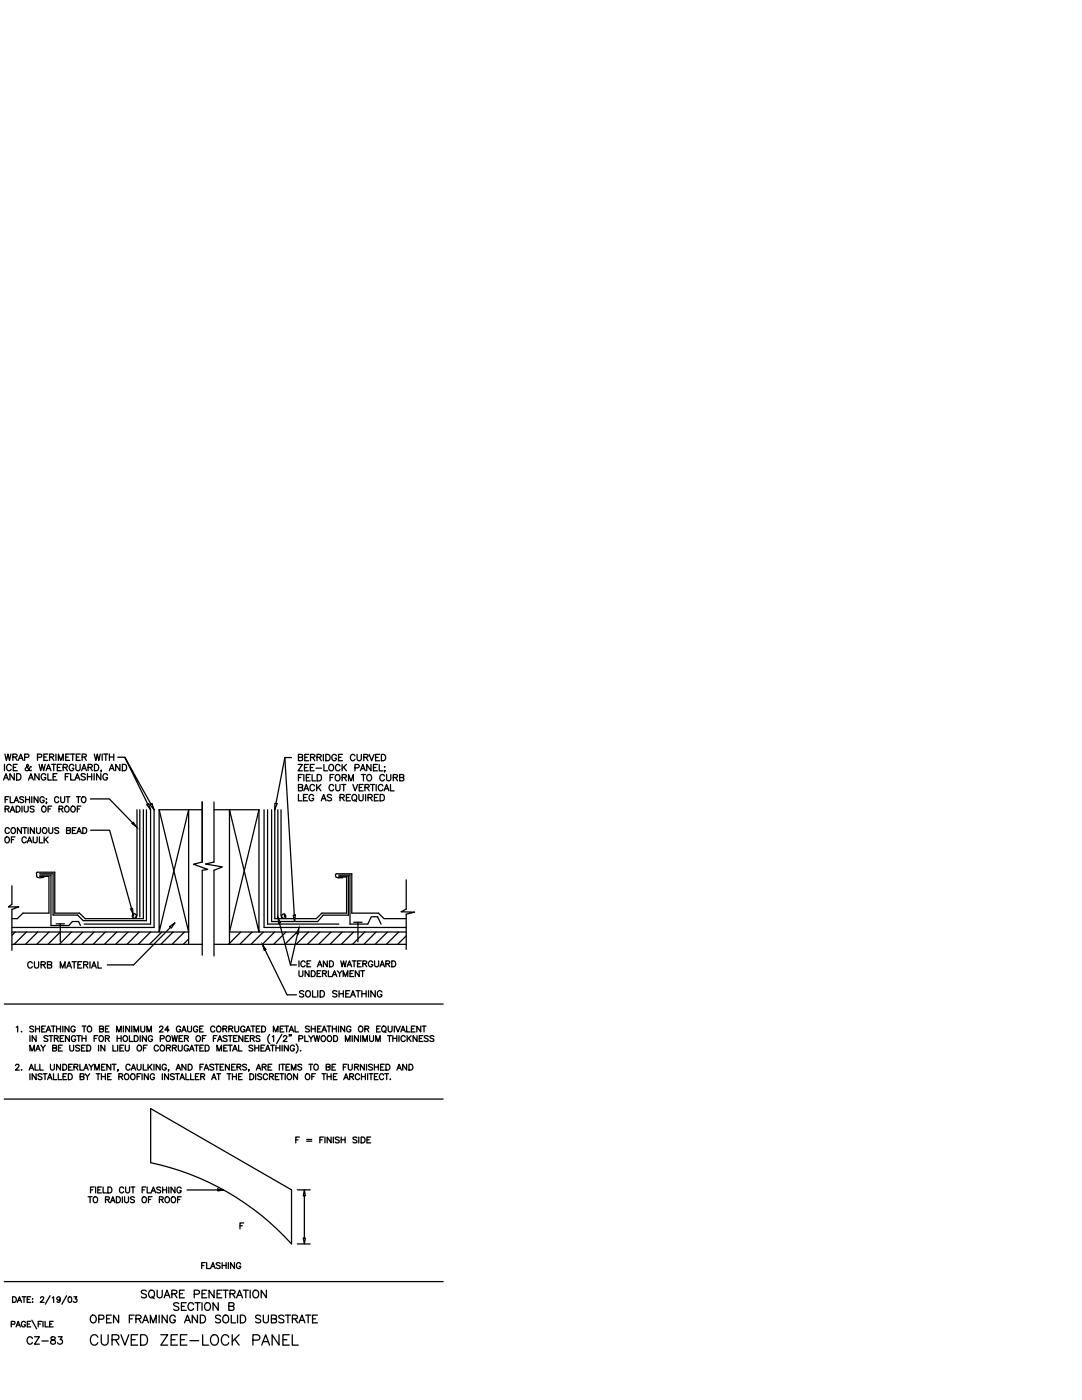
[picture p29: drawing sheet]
<svg xmlns="http://www.w3.org/2000/svg" width="216mm" height="279mm" viewBox="0 0 216 279" stroke-linecap="round" stroke-linejoin="round" font-family="sans-serif">
<defs><g id="words">
<text font-size="4.9" x="16.9" y="269.5">CURVED ZEE-LOCK PANEL</text>
<text font-size="4.4" x="4.2" y="269.5">CZ-83</text>
</g></defs>
<!-- layer: STRCTR -->
<g fill="none" stroke="#000" stroke-width=".25">
<path d="M2.4 176.8v3.7l-.7 .5h2.1l-1.4 .5v8.2M31.8 161.6v24.4l5.8-24.4v24.4M31.8 161.6h8.6M31.8 161.6l5.8 24.4M40.4 160v12l-1.8 .5 2.9 1-1.1 .2v16.9M42.7 160.1v11.9l-1.7 .4 3.4 .6-1.7 .7v17.1M42.7 161.6h9M51.7 161.6v24.4l-5.9-24.4v24.4M51.7 161.6l-5.9 24.4M81.1 175.6v5.8l-1.1 .6h2.7l-1.6 .4v7.1M2.4 188.5h38M2.4 186h35.2"/>
<path d="M3 186l-.6 .7M5.3 186l-2.5 2.5M7.5 186l-2.4 2.5M9.8 186l-2.5 2.5M12 186l-2.4 2.5M14.3 186l-2.5 2.5M16.5 186l-2.4 2.5M18.8 186l-2.5 2.5M21 186l-2.4 2.5M23.3 186l-2.5 2.5M25.5 186l-2.4 2.5M27.8 186l-2.5 2.5"/>
<path d="M30 186l-2.4 2.5M32.3 186l-2.5 2.5M34.5 186l-2.4 2.5M36.8 186l-2.5 2.5M37.6 187.4l-1 1.1M37.6 186v2.5M42.7 188.5h38.4M45.8 186h35.3M45.8 186v2.5M48 186l-2.4 2.5M50.3 186l-2.5 2.5M52.5 186l-2.4 2.5"/>
<path d="M54.8 186l-2.4 2.5M57.1 186l-2.5 2.5M59.3 186l-2.5 2.5M61.5 186l-2.4 2.5M63.8 186l-2.5 2.5M66 186l-2.4 2.5M68.3 186l-2.4 2.5M70.6 186l-2.5 2.5M72.8 186l-2.5 2.5M75 186l-2.4 2.5M77.3 186l-2.4 2.5M79.6 186l-2.5 2.5"/>
<path d="M81.1 186.8l-1.7 1.7"/>
</g>
<!-- layer: BORDER -->
<g fill="none" stroke="#000" stroke-width=".25">
<path d="M.9 200.4h87.5M.9 219.3h87.5M.9 255.8h87.5M2.5 258.8h.4a.61 .61 0 0 1 .4 .6 .61 .61 0 0 1-.4 .5h-.4zM3.5 259.9l.4-1.1 .4 1.1M3.6 259.5h.6M4.4 258.8h.8M4.8 258.8v1.1M5.4 259.3h.4M6.1 258.8h-.7v1.1h.7M6.4 259.2h.1zM6.4 259.9h.1z"/>
<path d="M8.1 259.1l.2-.3 .4 .2-.1 .4-.6 .5h.8M10 258.6l-1 1.7M10.4 259l.3-.2v1.1M12 259.2a.35 .35 0 0 1-.5 .3 .35 .35 0 0 1-.1-.6 .35 .35 0 0 1 .6 .1v.2a.51 .51 0 0 1-.4 .7l-.2-.1M13.3 258.6l-1 1.7M13.7 258.9l.2-.1a.58 .58 0 0 1 .4 .6 .58 .58 0 0 1-.4 .5 .7 .7 0 0 1-.2-1zM14.7 258.8h.6l-.3 .4a.37 .37 0 0 1 .3 .6 .37 .37 0 0 1-.7-.1M29.2 257.7a.58 .58 0 0 0-1 .1l.3 .3 .6 .3a.36 .36 0 0 1 0 .5 .72 .72 0 0 1-.9-.1M29.8 257.7a.56 .56 0 0 1 .7-.2 .56 .56 0 0 1 .3 .6v.3a.58 .58 0 0 1-.6 .6 .58 .58 0 0 1-.5-.6zM30.3 258.7l.5 .5M31.4 257.5v1.1a.52 .52 0 0 0 .5 .4 .52 .52 0 0 0 .5-.4v-1.1M32.8 259l.5-1.5 .6 1.5"/>
<path d="M33 258.5h.7M34.3 258.2l.9-.1 .1-.2-.1-.3-.2-.1h-.7v1.5M34.8 258.2l.5 .8M35.8 258.2h.6M36.8 257.5h-1v1.5h1M37.2 260h-1v1.5h1M38.8 258.3h.6a.42 .42 0 0 0 .4-.5l-.4-.3h-.6v1.5M38.9 260h1M39.4 260v1.5M40.3 258.2h.6M40.3 260v1.5M41.3 257.5h-1v1.5h1"/>
<path d="M42.7 257.5v1.5l-1-1.5v1.5M43.3 258.2h.6M43.5 260v1.5l-1-1.5v1.5M44.3 257.5h-1v1.5h1M44.5 257.5h1M45 257.5v1.5M45.9 258.2l.9-.1 .1-.2-.1-.3-.2-.1h-.7v1.5M46.4 258.2l.5 .8M47.2 259l.6-1.5 .6 1.5M47.4 258.5h.8M48.5 257.5h1.1M49.1 257.5v1.5"/>
<path d="M49.9 257.5v1.5M50.7 257.5a.72 .72 0 0 1 .9 .7 .72 .72 0 0 1-.9 .7l-.3-.5 .1-.6zM53.2 257.5v1.5l-1.1-1.5v1.5M2.3 264.3l.6-.1v-.4l-.6-.1v1.1M3.2 264.8l.4-1.1 .5 1.1M3.4 264.4h.5M5.1 264a.4 .4 0 0 0-.5-.3 .4 .4 0 0 0-.3 .4 .46 .46 0 0 0 .1 .6 .46 .46 0 0 0 .6 0l.1-.3h-.3M5.4 264.2h.5M6.1 263.7h-.7v1.1M6.4 263.5l.9 1.7M7.6 264.2h.5M8.3 263.7h-.7v1.1"/>
<path d="M8.6 263.7v1.1M9 263.7v1.1h.7M9.9 264.2h.4M10.6 263.7h-.7v1.1M18.3 262.5a.74 .74 0 0 1 .9 .4 .74 .74 0 0 1-.1 .9 .58 .58 0 0 1-.7 .2 .58 .58 0 0 1-.4-.6v-.3zM19.7 263.3l.9-.1 .1-.2v-.4l-.3-.1h-.7v1.5M21.3 263.2h.6M22.2 262.5h-.9v1.5M23.7 262.5v1.5l-1-1.5v1.5M25.8 263.2h.6M26.8 262.5h-1v1.5M27.1 263.2l.9-.1 .2-.3-.4-.3h-.7v1.5"/>
<path d="M27.7 263.2l.5 .8M28.5 264l.5-1.5 .6 1.5M28.7 263.5h.7M30 264v-1.5l.6 1.5 .6-1.5v1.5M31.8 262.5v1.5M33.4 262.5v1.5l-1.1-1.5v1.5M35 262.8a.56 .56 0 0 0-.7-.3 .56 .56 0 0 0-.4 .6v.3a.55 .55 0 0 0 .5 .6 .55 .55 0 0 0 .6-.6h-.4M35.7 260.2a.58 .58 0 0 0-1 .1l.1 .3 .7 .3a.36 .36 0 0 1 0 .5 .72 .72 0 0 1-.8-.1M36.2 260.7h.6M36.8 264l.6-1.5 .6 1.5M37 263.5h.8M38.6 260.3a.57 .57 0 0 0-.6-.3 .57 .57 0 0 0-.5 .6v.3a.57 .57 0 0 0 .5 .6 .57 .57 0 0 0 .6-.4"/>
<path d="M39.4 262.5v1.5l-1-1.5v1.5M40 262.5h.5a.83 .83 0 0 1 .5 .7 .83 .83 0 0 1-.5 .8h-.5zM41 260.2a.58 .58 0 0 1 .6-.2 .58 .58 0 0 1 .4 .6v.3a.59 .59 0 0 1-.6 .6 .59 .59 0 0 1-.6-.6zM44 262.7a.56 .56 0 0 0-.5-.3 .56 .56 0 0 0-.5 .4l.3 .3 .6 .2a.36 .36 0 0 1 0 .6 .72 .72 0 0 1-.9-.1M44.8 262.5a.74 .74 0 0 1 .8 .4 .74 .74 0 0 1-.1 .9 .58 .58 0 0 1-.7 .2 .58 .58 0 0 1-.3-.6v-.6zM45.7 260.7l.9-.1 .1-.2-.1-.4h-.9v1.5h.6l.4-.3a.42 .42 0 0 0-.4-.5M46.2 262.5v1.5h.8M47.4 262.5v1.5M48 262.5h.5a.83 .83 0 0 1 .5 .7 .83 .83 0 0 1-.5 .8h-.5zM52 262.7a.56 .56 0 0 0-.5-.3 .56 .56 0 0 0-.5 .4l.1 .3 .8 .2a.36 .36 0 0 1 0 .6 .72 .72 0 0 1-.9-.1M52.5 262.5v1.1a.52 .52 0 0 0 .6 .4 .52 .52 0 0 0 .5-.4v-1.1M54.2 263.2l.8-.1 .1-.5-.3-.1h-.6v1.5l.8-.1 .2-.4-.4-.3"/>
<path d="M56.6 262.7a.58 .58 0 0 0-.5-.3 .58 .58 0 0 0-.5 .4l.2 .3 .7 .2a.36 .36 0 0 1 0 .6l-.5 .1-.4-.2M56.9 262.5h1.1M57.5 262.5v1.5M58.3 263.2l.9-.1 .2-.2-.1-.3-.3-.1h-.7v1.5M58.9 263.2l.5 .8M59.7 264l.5-1.5 .6 1.5M59.9 263.5h.7M61 262.5h1M61.5 262.5v1.5M62.4 263.2h.6M63.3 262.5h-.9v1.5h.9"/>
</g>
<!-- layer: CMP-FLSH -->
<g fill="none" stroke="#000" stroke-width=".25">
<path d="M7.9 174.6h2.3v10.1h3.5l.7-.8h1.3l.4 .8M7.9 174.9h1.9v7.3h-5.2l-1.1 1.1h-1.1M27.3 161.6v21.1M27.9 161.6v21.4M28.6 161.6v21.7h-11.6l-1.1-1.1h-5v-8.1h-3.4l-.2 .1 .1 .8 .4 .2 .9-.1M29.2 161.6v22.1h-12.6l-1.1-1.1h-4.9v-8.2h-2.7M30 161.6v22.8h-13.2M30.7 161.6v23.5h-28.3M52.7 161.6v23.5h28.4M53.4 161.6v22.8h14.2M54.2 161.6v22.3h9.2l1.1-1.3h5v-7.7h-1.9M54.8 161.6v21.7h8.3l1.1-1.1h5v-7.2h-1.6"/>
<path d="M55.4 161.6v21.4M56.1 161.6v21.1M67.6 174.6h2.2v9.8h3.6l.7-1.4h1.2l.7 1.4M68.4 175.2h-.9l-.5-.2-.1-.4 .2-.2h3.1v7.8h5.3l1.1 1.1h4.5M11.2 184.4h1.7M12 184.4v3.6M26.6 182.4l.3-.1 .4 .4a.45 .45 0 0 1-.5 .5 .45 .45 0 0 1-.4-.5l.2-.1 .1 .2zM56.2 182.6l.5-.2 .2 .2-.1 .3 .1-.2a.38 .38 0 0 1-.1 .5 .38 .38 0 0 1-.5-.1l-.2-.2zM70.6 184.1h1.6M71.4 184.1v3.9M30.1 221.2l28.1 16.3v10.8a52.5 52.5 0 0 0-28.1-16.3z"/>
</g>
<!-- layer: DIM-TXT -->
<g fill="none" stroke="#000" stroke-width=".25">
<path d="M.7 155.7l.5-1.3 .5 1.3M.9 152.5v1.3M.9 155.3h.6M1 150.5l.3 1.3 .3-1.3 .3 1.3 .3-1.3M1 159.6h.5M1.8 159h-.8v1.2M2 159v1.2h.7M2.2 152.8a.47 .47 0 0 0-.5-.3 .47 .47 0 0 0-.4 .5 .53 .53 0 0 0 .2 .7 .53 .53 0 0 0 .7-.1v-.1M2.6 151.1l.7-.1 .1-.2v-.2l-.8-.1v1.3M2.7 153.2h.4M2.8 154.4v1.3l-.8-1.3v1.3M3 159.8h.5"/>
<path d="M3 151.1l.4 .7M3.3 154.4h.4a.67 .67 0 0 1 .5 .6 .67 .67 0 0 1-.5 .7h-.4zM3.4 152.5h-.7v1.3h.7M3.6 151.8l.5-1.3 .5 1.3M3.8 151.3h.6M4.7 159.2l-.3-.2-.5 .2 .1 .2 .7 .4a.43 .43 0 0 1-.3 .4 .43 .43 0 0 1-.5-.2M4.9 151.1h.8v-.5l-.8-.1v1.3M5.1 159.6h.8M5.1 159v1.2M5.7 155.7l.5-1.3 .5 1.3M5.9 155.3h.6M5.9 159v1.2"/>
<path d="M6.2 153.1v-.1a1.31 1.31 0 0 1-.9 .8l-.3-.3 .6-.5 .1-.3-.2-.2-.2 .2 .1 .3 .5 .7h.3M6.3 159v1.2M7.5 151.1h.7l.1-.2v-.3l-.8-.1v1.3M7.6 159v1.2l-.8-1.2v1.2M7.8 152.5l.3 1.3 .3-1.3 .3 1.3 .3-1.3M7.8 154.4v1.3l-.9-1.3v1.3M8.7 151.1h.5M8.8 159.3a.44 .44 0 0 0-.5-.3 .44 .44 0 0 0-.3 .4 .49 .49 0 0 0 .1 .7 .49 .49 0 0 0 .6-.1l.1-.3h-.3M9.1 154.7a.47 .47 0 0 0-.5-.3 .47 .47 0 0 0-.4 .5v.3a.46 .46 0 0 0 .5 .5 .46 .46 0 0 0 .4-.5h-.3M9.2 159.4h.1zM9.2 153.8l.5-1.3 .5 1.3M9.4 153.4h.6"/>
<path d="M9.5 150.5h-.8v1.3h.8M9.6 154.4v1.3h.7M9.9 151.1l.7-.1 .1-.2v-.2l-.8-.1v1.3M10.3 152.5h.8M10.3 151.1l.4 .7M10.6 155h.5M10.7 152.5v1.3M11.2 150.5v1.3M11.4 154.4h-.8v1.3h.8M11.4 153.2h.5M11.6 151.8v-1.3l.5 1.3 .5-1.3v1.3M11.7 159.3a.42 .42 0 0 0-.5-.3 .42 .42 0 0 0-.3 .4 .49 .49 0 0 0 .1 .7 .49 .49 0 0 0 .7-.1v-.1"/>
<path d="M12.1 159l.1 1 .3 .2 .2-.1 .2-.3v-.8M12.2 152.5h-.8v1.3h.8M12.6 153.2l.7-.1 .1-.4-.8-.2v1.3M13 153.2l.4 .6M13 155h.5M13.1 151.1h.5M13.2 159h.8M13.6 159v1.2M13.8 154.4h-.8v1.3M13.9 150.5h-.8v1.3h.8M14.1 150.5h.8M14.1 154.4v1.3h.7"/>
<path d="M14.5 150.5v1.3M14.7 152.8a.47 .47 0 0 0-.5-.3 .47 .47 0 0 0-.4 .5 .53 .53 0 0 0 .2 .7 .53 .53 0 0 0 .7-.1v-.3h-.3M15 155.7l.4-1.3 .5 1.3M15.1 152.5v1l.4 .3 .4-.2 .1-1.1M15.1 155.3h.7M15.2 151.1h.5M15.2 159h.8M15.6 159v1.2M16 150.5h-.8v1.3h.8M16.3 153.8l.5-1.3 .5 1.3M16.4 151.1l.7-.1 .1-.2v-.2l-.8-.1v1.3M16.5 159.1a.55 .55 0 0 1 .7 .5 .55 .55 0 0 1-.7 .5l-.3-.4z"/>
<path d="M16.5 153.4h.6M16.8 151.1l.4 .7M17 154.6l-.3-.2h-.4l-.1 .4 .7 .3 .1 .4-.3 .2-.5-.2M17.4 155h.9M17.4 154.4v1.3M17.6 153.2l.7-.1 .1-.4-.8-.2v1.3M18 153.2l.4 .6M18 159.4h3.8l4.6 4.8M18.3 154.4v1.3M18.8 154.4v1.3M18.8 150.5l.3 1.3 .3-1.3 .3 1.3 .3-1.3M18.8 152.5h.5a.68 .68 0 0 1 .4 .7 .68 .68 0 0 1-.4 .6h-.5z"/>
<path d="M20.1 154.4v1.3l-.8-1.3v1.3M20.2 153.7h-.1h.1l-.1 .4M20.4 150.5v1.3M20.7 150.5h.8M21.1 150.5v1.3M21.4 154.7a.47 .47 0 0 0-.5-.3 .47 .47 0 0 0-.4 .5v.3a.46 .46 0 0 0 .5 .5 .46 .46 0 0 0 .4-.5h-.2M21.8 153.8l.5-1.3 .5 1.3M21.8 151.1h.9M21.8 150.5v1.3M22 153.4h.6M22.7 150.5v1.3M23.5 151.1h1.4"/>
<path d="M23.9 152.5v1.3l-.8-1.3v1.3M24.4 152.5h.4a.68 .68 0 0 1 .5 .7 .68 .68 0 0 1-.5 .6h-.4zM56.8 151.2l1.9 31.4M56.8 151.2l-1.7 9.2M56.8 151.2h1.4M59.5 152.6h.8l-.8 1.2h.8M59.5 157.2l.8-.1 .1-.2-.1-.2-.8-.1v1.2l.8-.1 .1-.3-.3-.2M59.5 158.6v1.2h.8M59.5 151.1h.8l.1-.2-.1-.2-.8-.1v1.2l.8-.1 .1-.3-.3-.3M59.5 155.2h.5M60.3 154.6h-.8v1.2M60.6 159.2h.5"/>
<path d="M60.6 157.8l.5-1.2 .5 1.2M60.6 154.6v1.2M60.8 153.2h.4M60.8 157.4h.6M60.8 151.1h.5M61.1 155.2h.5M61.4 158.6h-.8v1.2h.8M61.5 152.6h-.7v1.2h.7M61.6 150.6h-.8v1.2h.8M61.9 154.6h-.8v1.2h.8M61.9 153.2h.5M62 151.1h.7l.1-.2v-.2l-.8-.1v1.2"/>
<path d="M62.3 154.6v1.2h.7M62.4 151.1l.4 .7M62.6 158.8a.47 .47 0 0 0-.6-.3 .47 .47 0 0 0-.3 .5 .53 .53 0 0 0 .1 .7 .53 .53 0 0 0 .7 0l.1-.4h-.3M62.7 152.6h-.8v1.2h.8M62.8 156.9a.47 .47 0 0 0-.6-.3 .47 .47 0 0 0-.3 .4v.3a.47 .47 0 0 0 .3 .5 .47 .47 0 0 0 .6-.3M63.1 153.3h1.1M63.2 156.6v1.2M63.3 151.1h.7l.1-.2-.1-.2-.7-.1v1.2M63.3 154.6h.4a.68 .68 0 0 1 .5 .6 .68 .68 0 0 1-.5 .6h-.4zM63.5 157.1l.5 .7M63.7 151.1l.4 .7M64 156.6l-.8 .8"/>
<path d="M64.1 159.8l.5-1.2 .5 1.2M64.3 159.4h.6M64.5 150.6v1.2M64.6 152.6v1.2h.8M65 150.6h.4a.68 .68 0 0 1 .5 .6 .68 .68 0 0 1-.5 .6h-.4zM65.7 152.8l.2-.2a.6 .6 0 0 1 .7 .6 .6 .6 0 0 1-.7 .6l-.3-.4zM65.9 155.2h.4M66.2 158.7l-.3-.1-.6 .1 .1 .3 .5 .2 .3 .3v.2l-.3 .1-.6-.1M66.6 156.9a.47 .47 0 0 0-.6-.3 .47 .47 0 0 0-.3 .4v.3a.47 .47 0 0 0 .3 .5 .47 .47 0 0 0 .6-.3M66.6 154.6h-.7v1.2M67 154.7a.58 .58 0 0 1 .8 .1 .58 .58 0 0 1-.1 .9l-.1 .1a.62 .62 0 0 1-.7-.3 .62 .62 0 0 1 .1-.8zM67 156.6v.9l.4 .3 .4-.2v-1"/>
<path d="M67.1 150.8a.47 .47 0 0 0-.5-.3 .47 .47 0 0 0-.4 .5v.3a.46 .46 0 0 0 .5 .5 .46 .46 0 0 0 .4-.5h-.3M67.5 151.1h.5M67.8 152.9a.47 .47 0 0 0-.5-.3 .47 .47 0 0 0-.4 .4v.4a.47 .47 0 0 0 .4 .4 .47 .47 0 0 0 .5-.3M67.8 159.2l.8-.1 .1-.3-.3-.2h-.6v1.2M68.2 156.6h.8M68.3 155.2l.7-.1 .1-.4-.8-.1v1.2M68.3 152.6v1.2M68.3 159.2l.4 .6M68.3 150.6h-.8v1.2h.8M68.6 153.1l.5 .7M68.6 156.6v1.2M68.7 155.2l.4 .6"/>
<path d="M69.1 152.6l-.8 .8M69.1 159.2h.5M69.5 155.8v-1.2l.5 1.2 .5-1.2v1.2M69.9 158.6h-.8v1.2h.8M70.4 156.6l.5 1.2 .5-1.2M70.4 158.6a.59 .59 0 0 1 .8 .6 .59 .59 0 0 1-.8 .6l-.2-.5zM70.8 159.6l.3 .3M70.8 153.2h.8l.1-.2-.1-.3-.8-.1v1.2M70.8 150.8a.47 .47 0 0 0-.5-.3 .47 .47 0 0 0-.4 .5v.3a.47 .47 0 0 0 .4 .5 .47 .47 0 0 0 .5-.3M71.3 150.6v.9l.3 .3 .4-.2 .1-1M71.6 158.6v.9l.4 .3 .4-.1 .1-1.1M71.7 157.2h.5"/>
<path d="M71.9 153.8l.5-1.2 .5 1.2M72.1 153.4h.6M72.1 154.6h.8M72.5 156.6h-.8v1.2h.8M72.5 154.6v1.2M72.6 151.1h.7l.1-.2v-.2l-.8-.1v1.2M72.8 157.2l.7-.1 .2-.2-.1-.2-.8-.1v1.2M72.9 158.6v1.2M73 151.1l.4 .7M73.2 157.2l.5 .6M73.3 154.7a.58 .58 0 0 1 .8 .1 .58 .58 0 0 1-.1 .9l-.1 .1a.62 .62 0 0 1-.7-.3 .62 .62 0 0 1 .1-.8zM73.4 159.2l.8-.1 .1-.3-.3-.2h-.6v1.2"/>
<path d="M73.7 150.6l.5 1.2 .4-1.2M73.9 159.2l.4 .6M73.9 156.6h.9M74 152.6v1.2l-.8-1.2v1.2M74.3 156.6v1.2M74.5 153.2h.5M74.7 159.2h.5M74.9 151.1h.5M75.1 156.6v1.2M75.3 152.6h-.8v1.2h.8M75.5 158.6h-.8v1.2h.8M75.7 152.6v1.2h.7"/>
<path d="M75.7 150.6h-.8v1.2h.8M75.8 158.6h.5a.68 .68 0 0 1 .4 .6 .68 .68 0 0 1-.4 .6h-.5zM76.1 150.6h.4a.68 .68 0 0 1 .5 .6 .68 .68 0 0 1-.5 .6h-.4zM76.4 156.9a.47 .47 0 0 0-.5-.3 .47 .47 0 0 0-.4 .4v.3a.47 .47 0 0 0 .4 .5 .47 .47 0 0 0 .5-.3M76.7 157.8l.4-1.2 .5 1.2M76.7 154.9a.47 .47 0 0 0-.5-.3 .47 .47 0 0 0-.4 .5 .53 .53 0 0 0 .2 .6 .53 .53 0 0 0 .7 0v-.2M76.7 153h.1zM76.8 153.8h-.1h.1l-.1 .3M76.8 157.4h.6M77.1 154.6l.1 1.1 .3 .1 .4-.1 .1-1.1M77.9 156.6v1.2h.7M78.5 155.2l.7-.1 .1-.2v-.2l-.8-.1v1.2"/>
<path d="M78.9 155.2l.4 .6M79.7 155.2l.8-.1 .1-.2-.1-.2-.8-.1v1.2l.8-.1 .1-.3-.3-.2M1 161.5l.7-.1 .1-.4-.8-.1v1.2M1.2 167.1a.55 .55 0 0 1 .7 .5 .55 .55 0 0 1-.7 .5l-.2-.4zM1.4 161.5l.4 .6M1.8 165.5a.42 .42 0 0 0-.4-.3 .42 .42 0 0 0-.4 .4v.3a.42 .42 0 0 0 .4 .4 .42 .42 0 0 0 .4-.2M2 162.1l.5-1.2 .4 1.2M2.2 161.7h.6M2.3 167.6h.4M2.3 165.3l.1-.1a.54 .54 0 0 1 .7 .5 .54 .54 0 0 1-.7 .6l-.2-.4zM2.8 160.2l.5-1.2 .4 1.2M3 167h-.7v1.2"/>
<path d="M3.2 160.9h.4a.63 .63 0 0 1 .4 .6 .63 .63 0 0 1-.4 .6h-.4zM4.3 165.2v1.1l-.8-1.1v1.1M4.4 160.9v1.2M4.5 165.2h.8M4.8 160.9v.8l.4 .4 .4-.2v-1M4.9 165.2v1.1M5.2 167.3a.44 .44 0 0 0-.5-.3 .44 .44 0 0 0-.3 .5 .49 .49 0 0 0 .1 .6 .49 .49 0 0 0 .7-.1v-.1M5.4 168.2l.5-1.2 .5 1.2M5.6 165.2v1.1M5.6 167.8h.6M6.6 167l.1 1 .3 .2 .2-.1 .2-.2v-.9M6.8 161.1l-.3-.2-.5 .2 .1 .2 .6 .3 .1 .3-.3 .2-.5-.2"/>
<path d="M6.8 165.2v1.1l-.7-1.1v1.1M7.3 165.2v1l.3 .1 .4-.1 .1-1M7.9 167v1.2h.6M8.4 161.1l.2-.2a.57 .57 0 0 1 .6 .6 .57 .57 0 0 1-.7 .5l-.2-.4zM8.7 165.2a.55 .55 0 0 1 .7 .5 .55 .55 0 0 1-.7 .6l-.2-.4zM8.8 167v1.2M9.1 167.5l.5 .7M9.3 160.1h-.1h.1l-.1 .3M9.6 161.5h.4M9.6 167l-.8 .8M9.7 165.2v.8l.4 .3 .4-.1v-1M10.3 160.9h-.7v1.2"/>
<path d="M11.7 165.3l-.3-.1-.5 .1 .1 .3 .7 .4a.43 .43 0 0 1-.3 .4 .43 .43 0 0 1-.5-.2M11.8 161.5l.7-.1 .1-.3-.3-.2h-.5v1.2M12.2 161.5l.4 .6M13 161.1l.2-.2a.57 .57 0 0 1 .6 .6 .57 .57 0 0 1-.7 .5l-.2-.4zM13.3 165.7h.6l.2-.3-.2-.2h-.6v1.1l.7-.1 .1-.2-.3-.3M14.2 161.1l.3-.2a.57 .57 0 0 1 .5 .6 .57 .57 0 0 1-.6 .5l-.3-.4zM14.4 165.7h.5M15.2 165.2h-.8v1.1h.8M15.3 166.3l.5-1.1 .4 1.1M15.4 161.5h.5M15.5 166h.6M16.1 160.9h-.7v1.2"/>
<path d="M16.5 165.2h.4a.61 .61 0 0 1 .4 .6 .61 .61 0 0 1-.4 .5h-.4zM18.1 165.7h3.8l4.4 15.6M29.3 160.6l.4-.2 .3 1.2zM29.5 160.5l-4.6-9.4 5.2 9.4M29.9 160.6l.4-.2 .4 1.2zM54.8 160.3l.5 .1-.5 1.2zM6.4 192.2a.47 .47 0 0 0-.5-.3 .47 .47 0 0 0-.4 .5v.3a.47 .47 0 0 0 .4 .5 .47 .47 0 0 0 .5-.3M6.9 191.9v.9l.3 .4 .4-.2 .1-1.1M8.2 192.5h.7l.1-.2v-.3l-.8-.1v1.3M8.6 192.5l.4 .7M9.5 192.5h.7l.1-.5-.8-.1v1.3l.8-.1v-.4l-.3-.2M12 193.2v-1.3l.5 1.3 .5-1.3v1.3"/>
<path d="M13.3 193.2l.5-1.3 .5 1.3M13.5 192.8h.6M14.4 191.9h.8M14.8 191.9v1.3M15.5 192.5h.5M16.3 191.9h-.8v1.3h.8M16.7 192.5h.7l.1-.5-.8-.1v1.3M17.1 192.5l.4 .7M18 191.9v1.3M18.3 193.2l.5-1.3 .4 1.3M18.4 192.8h.7M19.5 191.9v1.3h.8"/>
<path d="M33.9 184.9l1-.7-.7 1zM34 185.1l-7.3 7.5h-5.3M52.9 189.6l4.4 8.9h1.8M55.8 184.2l2.2 8.4M58 192.6h1.1M58.5 182.7l.4-.1-.1 1.3zM59.4 186.3l-1.4 6.3M59.7 193.7v.9l.3 .3h.3l.1-.3v-.9M59.7 191.8v1.1M60.6 197.9l-.3-.2-.5 .2 .1 .3 .7 .3-.1 .4-.4 .1-.3-.2M60.9 192.1a.43 .43 0 0 0-.5-.3 .43 .43 0 0 0-.4 .4 .48 .48 0 0 0 .2 .6 .48 .48 0 0 0 .6 0l.1-.1M61.1 197.9l.1-.1a.59 .59 0 0 1 .8 .5 .59 .59 0 0 1-.8 .6l-.2-.4z"/>
<path d="M61.3 192.3h.4M61.7 193.7v1.2l-.8-1.2v1.2M62 191.8h-.7v1.1h.7M62.1 193.7h.4a.61 .61 0 0 1 .4 .6 .61 .61 0 0 1-.4 .6h-.4zM62.4 197.7v1.3h.7M63.3 194.3h.4M63.3 192.9l.5-1.1 .4 1.1M63.4 197.7v1.3M63.5 192.5h.6M63.9 197.7h.4a.68 .68 0 0 1 .5 .6 .68 .68 0 0 1-.5 .7h-.4zM64 193.7h-.7v1.2h.7M64.4 194.3l.6-.1 .1-.3-.3-.2h-.4v1.2"/>
<path d="M64.7 194.3l.4 .6M65.3 191.8v1.1l-.8-1.1v1.1M65.5 193.7v1.2h.7M65.8 191.8a.65 .65 0 0 1 .7 .2 .65 .65 0 0 1-.1 .8l-.6 .1zM66.3 194.9l.4-1.2 .5 1.2M66.5 194.5h.5M67.2 197.9l-.3-.2-.4 .1-.1 .3 .7 .3 .1 .4-.3 .2-.5-.2M67.3 193.7l.5 .6v.6M67.7 197.7v1.3M67.7 198.3h.8M68 191.8l.3 1.1 .2-1.1 .3 1.1 .3-1.1M68.2 193.7l-.4 .6"/>
<path d="M68.5 194.9v-1.2l.4 1.2 .5-1.2v1.2M68.5 197.7v1.3M69 198.3h.5M69.3 192.9l.4-1.1 .5 1.1M69.4 192.5h.6M69.8 197.7h-.8v1.3h.8M69.8 194.3h.5M70 199l.4-1.3 .5 1.3M70.1 198.6h.6M70.3 191.8h.8M70.6 193.7h-.8v1.2h.8M70.7 191.8v1.1"/>
<path d="M71 197.7h.9M71.3 192.3h.5M71.5 197.7v1.3M71.7 193.7v1.2l-.8-1.2v1.2M72 193.7h.7M72.1 191.8h-.8v1.1h.8M72.2 198.3h.9M72.2 197.7v1.3M72.4 193.7v1.2M72.4 192.3h.7v-.4l-.7-.1v1.1M72.8 192.3l.4 .6M73.1 197.7v1.3"/>
<path d="M73.5 197.7v1.3M74.4 192.1a.43 .43 0 0 0-.5-.3 .43 .43 0 0 0-.4 .4 .48 .48 0 0 0 .2 .6 .48 .48 0 0 0 .6 0l.1-.3h-.3M74.7 191.8v.8l.4 .3 .4-.1 .1-1M74.9 197.7v1.3l-.9-1.3v1.3M75.8 192.9l.5-1.1 .4 1.1M76 192.5h.5M76.2 198a.47 .47 0 0 0-.5-.3 .47 .47 0 0 0-.4 .5v.3a.46 .46 0 0 0 .5 .5 .46 .46 0 0 0 .4-.5h-.3M77 192.3h.7v-.4l-.7-.1v1.1M77.4 192.3l.4 .6M78.2 191.8a.65 .65 0 0 1 .7 .2 .65 .65 0 0 1 0 .8l-.7 .1zM3.1 212.7l.3-.3h.3l.1 .2-.2 .4-.5 .6h.8M3.2 205l.3-.2v1.1"/>
<path d="M4.2 213.5h.2zM4.3 205.8v.1zM5.8 213.6l.5-1.2 .4 1.2M6 209.8v-1.2l.4 1.2 .5-1.2v1.2M6 206.7v1.1M6 214.3v1.2M6 213.2h.5M6.7 204.9l-.3-.1-.5 .1 .1 .3 .7 .3v.3l-.3 .1-.5-.1M7 212.4v1.2h.7M7.1 204.8v1.1M7.1 205.3h.8M7.1 209.8l.5-1.2 .4 1.2"/>
<path d="M7.2 214.3v1.2l-.8-1.2v1.2M7.2 206.7v1.1l-.8-1.1v1.1M7.3 209.4h.6M7.9 204.8v1.1M7.9 212.4v1.2h.7M8.2 208.6l.4 .5v.7M8.3 205.3h.5M8.4 214.5l-.3-.2-.5 .2 .1 .2 .7 .4v.2l-.3 .2-.5-.2M8.6 214.3h.8M9 214.3v1.2M9 208.6l-.4 .5M9.1 204.8h-.8v1.1h.8"/>
<path d="M9.2 205.9l.5-1.1 .4 1.1M9.4 205.6h.6M9.5 215.5l.4-1.2 .5 1.2M9.6 206.9l-.3-.2-.5 .2 .1 .2 .7 .4-.3 .3-.5-.1M9.7 215.1h.5M9.8 206.7h.7M10.1 212.4v.8l.3 .4 .4-.2v-1M10.2 206.7v1.1M10.2 204.8h.8M10.5 209.1h.7l.1-.3-.3-.2h-.5v1.2l.7-.2 .1-.2-.3-.3M10.6 204.8v1.1M10.7 214.3v1.2h.6"/>
<path d="M10.8 207.2h.7l.1-.3-.3-.2h-.5v1.1M11.2 207.2l.4 .6M11.3 205.3h.8M11.3 204.8v1.1M11.6 214.3v1.2h.7M11.7 209.1h.4M12 207.2h.5M12.1 212.4v1.2l-.8-1.2v1.2M12.1 204.8v1.1M12.4 208.6h-.7v1.2h.7M12.5 212.4h.4a.61 .61 0 0 1 .4 .6 .61 .61 0 0 1-.4 .6h-.4zM12.5 204.8v1.1"/>
<path d="M12.6 214.9h.4M12.7 206.7h-.7v1.1h.7M13.3 214.3h-.7v1.2h.7M13.6 214.3a.65 .65 0 0 1 .7 .3 .65 .65 0 0 1 0 .7l-.7 .2zM13.7 213h.4M13.8 204.8v1.1l-.8-1.1v1.1M13.9 206.7v1.1l-.8-1.1v1.1M13.9 208.6v.8l.4 .4 .3-.2 .1-1M14.4 212.4h-.7v1.2h.7M14.8 213l.6-.1 .1-.4-.7-.1v1.2M15 205.1a.44 .44 0 0 0-.5-.3 .44 .44 0 0 0-.4 .4 .49 .49 0 0 0 .2 .7 .49 .49 0 0 0 .6-.1l.1-.3h-.3M15.1 207a.44 .44 0 0 0-.5-.3 .44 .44 0 0 0-.3 .4v.3a.42 .42 0 0 0 .4 .5 .42 .42 0 0 0 .4-.5h-.3"/>
<path d="M15.2 213l.3 .6M15.3 206.7h.8M15.7 206.7v1.1M15.9 208.8l-.3-.2h-.4l-.1 .4 .7 .3 .1 .3-.3 .2-.5-.2M15.9 212.4v1.2h.7M16 214.9l.7-.1 .1-.3-.3-.2h-.5v1.2l.7-.1 .1-.3-.3-.2M16.3 209.1h.4M16.4 207.2h.8M16.4 206.7v1.1M16.4 204.8h.8M16.7 213.6l.5-1.2 .4 1.2M16.8 204.8v1.1"/>
<path d="M16.9 213.2h.5M17 214.3l.4 .6v.6M17 208.6h-.7v1.2h.7M17.2 206.7v1.1M17.3 208.6h.4a.63 .63 0 0 1 .4 .6 .63 .63 0 0 1-.4 .6h-.4zM17.5 204.9a.48 .48 0 0 1 .6 0 .48 .48 0 0 1 .2 .6 .44 .44 0 0 1-.4 .5 .44 .44 0 0 1-.5-.5zM17.7 212.4l.5 .6v.6M17.9 214.3l-.5 .6M18.6 212.4l-.4 .6M18.8 207.2h.4M18.9 213.6v-1.2l.5 1.2 .4-1.2v1.2M19.2 214.3h.8"/>
<path d="M19.5 206.7h-.7v1.1M19.6 214.3v1.2M19.7 208.6v1.2M19.8 206.9l.2-.2a.55 .55 0 0 1 .6 .6 .55 .55 0 0 1-.6 .5l-.3-.4zM19.9 205.3h.6l.1-.4-.7-.1v1.1h.6l.1-.3-.2-.3M20.2 214.9h.8M20.2 214.3v1.2M20.3 213h.4M20.9 208.6v1.2l-.8-1.2v1.2M21 212.4h-.7v1.2h.7M21 207.2h.7l.1-.3-.3-.2h-.5v1.1M21 214.3v1.2"/>
<path d="M21 205.3h.5M21.4 207.2l.4 .6M21.5 214.9h.4M21.8 204.8h-.8v1.1h.8M22.1 212.4v1.2l-.8-1.2v1.2M22.2 214.3h-.7v1.2h.7M22.4 212.4h.8M22.5 208.6v1.2h.7M22.8 212.4v1.2M23.3 205.9v-1.1l.4 1.1 .5-1.1v1.1M23.4 207.2h.8M23.4 206.7v1.1"/>
<path d="M23.5 208.6v1.2M23.6 213.5h-.2h.2l-.2 .3M23.7 214.9l.7-.1 .1-.3-.3-.2h-.5v1.2M23.9 209.1h.5M24.1 214.9l.4 .6M24.2 206.7v1.1M24.6 204.8v1.1M24.7 208.6h-.8v1.2h.8M24.7 206.9a.51 .51 0 0 1 .8 .4 .51 .51 0 0 1-.8 .4l-.2-.3zM24.9 214.5a.49 .49 0 0 1 .7-.1 .49 .49 0 0 1 .1 .6 .44 .44 0 0 1-.4 .5 .44 .44 0 0 1-.5-.5zM25 208.6v1l.3 .2 .4-.2 .1-1M25.8 206.7v1.1h.7"/>
<path d="M25.9 204.8v1.1l-.8-1.1v1.1M26 212.7a.42 .42 0 0 0-.5-.3 .42 .42 0 0 0-.4 .4v.3a.42 .42 0 0 0 .4 .5 .42 .42 0 0 0 .5-.3M26.2 213.6l.4-1.2 .5 1.2M26.3 214.3a.55 .55 0 0 1 .7 .6 .55 .55 0 0 1-.7 .5l-.2-.4zM26.3 204.8v1.1M26.4 213.2h.5M26.7 205.9v-1.1l.5 1.1 .5-1.1v1.1M26.8 206.7h.4a.63 .63 0 0 1 .4 .6 .63 .63 0 0 1-.4 .5h-.4zM27.4 212.4v.8l.3 .4 .4-.2v-1M27.4 214.9h.4M27.6 208.6a.56 .56 0 0 1 .7 .6 .56 .56 0 0 1-.7 .5l-.2-.4zM28 206.7v1.1"/>
<path d="M28.1 214.3h-.7v1.2M28.1 204.8v1l.3 .1 .4-.1 .1-1M28.3 214.3v1.2M28.6 212.4v1.2h.7M28.6 209.1h.5M29.2 206.7v1.1l-.8-1.1v1.1M29.3 205.9v-1.1l.5 1.1 .4-1.1v1.1M29.4 208.6h-.8v1.2M29.5 212.4v1.2M29.6 214.3v1.2l-.8-1.2v1.2M29.8 212.9l.5 .7M30.3 212.4l-.8 .8"/>
<path d="M30.4 207a.44 .44 0 0 0-.5-.3 .44 .44 0 0 0-.3 .4v.3a.42 .42 0 0 0 .4 .5 .42 .42 0 0 0 .4-.5h-.3M30.7 212.4v1.2M30.8 214.6a.43 .43 0 0 0-.5-.3 .43 .43 0 0 0-.3 .4v.3a.42 .42 0 0 0 .4 .5 .42 .42 0 0 0 .4-.5h-.3M31.6 208.9a.44 .44 0 0 0-.5-.3 .44 .44 0 0 0-.3 .4v.3a.44 .44 0 0 0 .3 .5 .44 .44 0 0 0 .5-.3M31.8 205.1l.1-.3h.4l.2 .3-.7 .8h.8M31.9 212.4v1.2l-.7-1.2v1.2M32 207.3l.7-.1v-.4l-.7-.1v1.1M32.2 208.6a.56 .56 0 0 1 .7 .6 .56 .56 0 0 1-.7 .5l-.3-.4zM32.4 214.3v1.2M33.2 212.7a.43 .43 0 0 0-.5-.3 .43 .43 0 0 0-.4 .4v.3a.41 .41 0 0 0 .5 .5 .41 .41 0 0 0 .4-.5h-.3M33.2 209.1h.7l.1-.4-.8-.1v1.2M33.2 206.9l.1-.2a.55 .55 0 0 1 .7 .6 .55 .55 0 0 1-.7 .5l-.2-.4z"/>
<path d="M33.6 214.3v1.2l-.8-1.2v1.2M33.6 209.1l.4 .7M33.7 213.5l-.1 .3M33.7 205.6h-.8l.6-.8v1.1M34.3 206.7l.3 1.1 .2-1.1 .3 1.1 .3-1.1M34.4 209.1h.7l.1-.3-.1-.2h-.7v1.2M34.8 214.5l-.3-.2-.5 .2 .1 .2 .7 .4v.2l-.3 .2-.5-.2M34.8 209.1l.4 .7M35 214.3h.8M35.1 213.6l.5-1.2 .4 1.2M35.3 213.2h.6M35.4 214.3v1.2"/>
<path d="M35.6 208.6v.8l.3 .4 .4-.2 .1-1M35.7 207.2h.5M35.9 215.5l.5-1.2 .4 1.2M36 205.1a.42 .42 0 0 0-.5-.3 .42 .42 0 0 0-.3 .4 .49 .49 0 0 0 .1 .7 .49 .49 0 0 0 .7-.1v-.3h-.2M36.1 215.1h.5M36.3 205.9l.4-1.1 .5 1.1M36.4 205.6h.6M36.5 206.7h-.8v1.1h.8M36.8 207.2h.7l.1-.3-.3-.2h-.5v1.1M37.1 214.3v1.2h.6M37.1 212.4v1.2l-.8-1.2v1.2M37.2 207.2l.4 .6"/>
<path d="M37.4 204.8v.8l.4 .3 .4-.1v-1M37.6 212.4h.3a.61 .61 0 0 1 .5 .6 .61 .61 0 0 1-.5 .6h-.3zM37.6 208.9a.44 .44 0 0 0-.5-.3 .44 .44 0 0 0-.3 .4v.3a.42 .42 0 0 0 .4 .5 .42 .42 0 0 0 .4-.5h-.3M37.8 209.8l.5-1.2 .4 1.2M38 209.4h.5M38 214.3v1.2h.7M38.8 208.6h.8M39 214.9h.4M39.2 206.9l.1-.2a.55 .55 0 0 1 .7 .6 .55 .55 0 0 1-.7 .5l-.2-.4zM39.2 208.6v1.2M39.4 205.1a.43 .43 0 0 0-.4-.3 .43 .43 0 0 0-.4 .4 .49 .49 0 0 0 .2 .7 .49 .49 0 0 0 .6-.1v-.3h-.2M39.7 214.3h-.7v1.2h.7"/>
<path d="M39.8 205.3h.5M39.9 209.1h.4M39.9 213h.5M40.1 214.9l.6-.1 .1-.3-.2-.2h-.5v1.2M40.4 207.2h.4M40.4 214.9l.4 .6M40.6 204.8h-.8v1.1h.8M40.6 208.6h-.7v1.2h.7M40.6 212.4h-.7v1.2M40.7 213.6l.5-1.2 .4 1.2M40.9 213.2h.6M40.9 208.6h.4a.63 .63 0 0 1 .4 .6 .63 .63 0 0 1-.4 .6h-.4z"/>
<path d="M41.1 206.7h-.7v1.1M42.2 215.5l.5-1.2 .4 1.2M42.4 215.1h.6M42.6 207.2h.4M42.6 212.6l-.2-.2h-.4l-.1 .2 .1 .2 .5 .3 .1 .3-.2 .2-.5-.2M42.9 205.1a.44 .44 0 0 0-.5-.3 .44 .44 0 0 0-.4 .4 .49 .49 0 0 0 .2 .7 .49 .49 0 0 0 .6-.1l.1-.1M42.9 212.4h.8M43.3 214.3h.7M43.3 212.4v1.2M43.3 209.8v-1.2l.4 1.2 .5-1.2v1.2M43.3 206.7h-.7v1.1M43.4 207.8l.5-1.1 .4 1.1"/>
<path d="M43.4 204.8a.53 .53 0 0 1 .7 .6 .53 .53 0 0 1-.8 .4l-.1-.6zM43.6 207.5h.5M43.6 214.3v1.2M43.9 213h.5M44.5 205.3h.7v-.4l-.7-.1v1.1M44.6 212.4h-.7v1.2h.7M44.6 209.1h.5M44.9 205.3l.4 .6M45.3 206.9l-.3-.2-.5 .2 .1 .2 .7 .3-.1 .4h-.4l-.3-.1M45.3 214.3h.8M45.4 208.6h-.8v1.2h.8M45.5 208.6h.8"/>
<path d="M45.5 206.7h.8M45.7 205.3h.6l.1-.4-.7-.1v1.1M45.7 214.3v1.2M45.8 212.4v1.2l-.8-1.2v1.2M45.9 206.7v1.1M45.9 208.6v1.2M46 205.3l.4 .6M46.2 213h.5M46.4 214.9h.8M46.4 214.3v1.2M46.4 209.8l.5-1.2 .4 1.2M46.6 209.4h.6"/>
<path d="M46.6 207.2h.4M46.8 204.8l.1 1 .3 .1 .4-.1v-1M47 212.4h-.8v1.2h.8M47.2 214.3v1.2M47.3 213l.6-.1 .2-.3-.2-.2h-.6v1.2M47.3 206.7h-.7v1.1h.7M47.6 208.6v1.2h.7M47.6 214.9h.5M47.7 213l.4 .6M48.3 214.3h-.7v1.2h.7M48.5 206.7v1.1l-.8-1.1v1.1M48.9 205.1a.44 .44 0 0 0-.5-.3 .44 .44 0 0 0-.4 .4 .49 .49 0 0 0 .2 .7 .49 .49 0 0 0 .6-.1l.1-.3h-.3"/>
<path d="M48.9 207.2h.4M49.1 205.9l.4-1.1 .5 1.1M49.2 212.6l-.3-.2-.5 .2 .1 .2 .7 .4a.43 .43 0 0 1-.3 .4 .43 .43 0 0 1-.5-.2M49.2 205.6h.6M49.6 206.7h-.7v1.1h.7M49.7 213.5l-.1 .3M49.9 214.3h.3a.63 .63 0 0 1 .5 .6 .63 .63 0 0 1-.5 .6h-.3zM50 207.2h.6l.1-.3-.2-.2h-.5v1.1M50.1 204.8h.8M50.3 207.2l.4 .6M50.5 208.8l-.3-.2h-.4l-.1 .4 .7 .3 .1 .3-.3 .2-.5-.2M50.5 204.8v1.1"/>
<path d="M50.8 209.1h.8M50.8 208.6v1.2M51 214.3v1.2M51.1 213.6l.5-1.2 .4 1.2M51.1 205.3h.5M51.3 213.2h.6M51.6 208.6v1.2M51.9 206.9l-.3-.2-.5 .2 .1 .2 .6 .3v.4h-.4l-.3-.1M51.9 204.8h-.8v1.1h.8M52.1 209.1h.4M52.2 214.5l-.3-.2-.5 .2 .1 .2 .7 .4a.43 .43 0 0 1-.3 .4 .43 .43 0 0 1-.5-.2M52.2 204.8h.4a.63 .63 0 0 1 .4 .6 .63 .63 0 0 1-.4 .5h-.4z"/>
<path d="M52.3 213l.7-.1 .1-.3-.1-.2h-.7v1.2M52.7 213l.4 .6M52.8 208.6h-.7v1.2h.7M53 209.8l.4-1.2 .5 1.2M53.2 209.4h.5M53.4 214.6a.42 .42 0 0 0-.5-.3 .42 .42 0 0 0-.4 .4v.3a.42 .42 0 0 0 .4 .5 .42 .42 0 0 0 .5-.3M53.5 213h.4M53.8 214.9l.6-.1 .2-.3-.3-.2h-.5v1.2M53.8 206.5a1.24 1.24 0 0 0 0 1.8M54 208.6h.8M54.2 214.9l.4 .6M54.2 212.4h-.7v1.2h.7"/>
<path d="M54.3 206.9l.3-.2v1.1M54.4 208.6v1.2M54.6 205.9v-1.1l.4 1.1 .5-1.1v1.1M54.9 214.9h.5M55.1 209.1h.7M55.1 208.6v1.2M55.7 214.3h-.8v1.2h.8M55.7 212.4v1.2M55.8 214.3h.8M55.8 208.6v1.2M55.9 205.3h.5M56 212.4h.8"/>
<path d="M56.2 214.3v1.2M56.2 206.5l-1 1.8M56.3 208.6v1.2M56.4 212.4v1.2M56.6 207l.2-.3 .4 .2-.1 .4-.6 .5h.8M56.6 204.8h-.7v1.1h.7M56.8 204.8h.8M56.9 214.3v1.2M57.1 213h.4M57.2 204.8v1.1M57.4 214.5a.55 .55 0 0 1 .8 .1 .55 .55 0 0 1-.2 .8 .56 .56 0 0 1-.7-.2 .56 .56 0 0 1 .1-.7zM57.5 208.6v1.2l-.8-1.2v1.2"/>
<path d="M57.7 205.9l.5-1.1 .4 1.1M57.8 206.5l-.1 .3M57.8 212.4h-.7v1.2h.7M57.9 205.6h.5M58.1 206.5l-.1 .3M58.2 213.6v-1.2l.4 1.2 .4-1.2v1.2M58.7 208.9a.44 .44 0 0 0-.5-.3 .44 .44 0 0 0-.3 .4v.3a.42 .42 0 0 0 .4 .5 .42 .42 0 0 0 .4-.5h-.2M58.9 204.8v1.1h.6M59.1 208.4a1.24 1.24 0 0 1 0 1.8M59.4 214.3v1.2l-.8-1.2v1.2M59.6 207.3l.8-.1v-.4l-.8-.1v1.1M60 209.6v.2z"/>
<path d="M60.2 212.6l-.3-.2-.5 .2 .1 .2 .7 .4v.2l-.3 .2-.5-.2M60.8 206.7v1.1h.7M61 214.5a.49 .49 0 0 1 .7-.1 .49 .49 0 0 1 .1 .6 .44 .44 0 0 1-.4 .5 .44 .44 0 0 1-.5-.5zM61.6 206.7l.4 .5v.6M61.6 212.4h.8M61.7 204.9l-.2-.1-.6 .1 .2 .3 .6 .4v.2l-.2 .1-.6-.1M62 212.4v1.2M62.1 205.3h.8M62.1 204.8v1.1M62.2 214.9h.5M62.5 206.7l-.5 .5M62.7 206.7l.2 1.1 .3-1.1 .3 1.1 .3-1.1"/>
<path d="M62.7 212.6l.2-.2a.54 .54 0 0 1 .6 .6 .54 .54 0 0 1-.6 .5l-.3-.4zM62.9 204.8v1.1M62.9 214.3h-.7v1.2M63.4 205.3h.4M64.1 204.8h-.7v1.1h.7M64.2 206.9a.51 .51 0 0 1 .8 .4 .51 .51 0 0 1-.8 .4l-.1-.3zM64.2 214.3h.8M64.2 205.9l.5-1.1 .4 1.1M64.4 205.6h.6M64.6 214.3v1.2M65.1 213l.7-.1 .1-.3-.1-.2h-.7v1.2l.7-.1 .1-.3-.3-.2M65.2 204.8h.8"/>
<path d="M65.3 214.9h.8M65.3 214.3v1.2M65.4 206.9a.51 .51 0 0 1 .8 .4 .51 .51 0 0 1-.8 .4l-.1-.3zM65.6 204.8v1.1M66.1 214.3v1.2M66.3 213h.4M66.3 205.3h.8M66.3 204.8v1.1M66.5 214.9h.5M66.6 206.7h.4a.63 .63 0 0 1 .4 .6 .63 .63 0 0 1-.4 .5h-.4zM67 212.4h-.7v1.2h.7M67.1 204.8v1.1"/>
<path d="M67.3 214.3h-.8v1.2h.8M67.5 204.8v1.1M68.5 213h.4M68.6 215.5l.5-1.2 .4 1.2M68.8 215.1h.5M68.8 204.8v1.1l-.8-1.1v1.1M68.9 207.8v-1.1l.5 1.1 .4-1.1v1.1M69.2 212.4h-.7v1.2M69.5 212.4v.8l.3 .4 .4-.2 .1-1M69.8 214.9l.6-.1 .2-.3-.3-.2h-.5v1.2M70 205.1a.42 .42 0 0 0-.5-.3 .42 .42 0 0 0-.3 .4 .49 .49 0 0 0 .1 .7 .49 .49 0 0 0 .7-.1v-.3h-.3M70.2 214.9l.4 .6"/>
<path d="M70.3 206.7v1.1M70.7 213l.7-.1 .1-.3-.1-.2h-.7v1.2M71.1 213l.4 .6M71.5 206.7v1.1l-.8-1.1v1.1M71.6 204.9a.48 .48 0 0 1 .7 0 .48 .48 0 0 1 .1 .6 .44 .44 0 0 1-.4 .5 .44 .44 0 0 1-.5-.5zM71.7 214.6a.43 .43 0 0 0-.5-.3 .43 .43 0 0 0-.3 .4v.3a.44 .44 0 0 0 .3 .5 .44 .44 0 0 0 .5-.3M72 206.7v1.1M72.1 214.9h.8M72.1 214.3v1.2M72.4 207.8v-1.1l.4 1.1 .5-1.1v1.1M72.7 212.4v1.2l-.8-1.2v1.2M72.8 205.3h.7v-.4l-.7-.1v1.1"/>
<path d="M72.9 214.3v1.2M73.1 212.4v1.2M73.2 205.3l.4 .6M73.3 214.3v1.2M73.6 214.3h.8M73.8 206.7v1l.3 .1h.3l.1-.3v-.8M74 214.3v1.2M74.3 212.6l-.3-.2h-.4v.4l.6 .3 .1 .3-.3 .2-.5-.2M74.7 214.9h.4M74.7 213h.8M74.7 212.4v1.2M75 207.8v-1.1l.4 1.1 .5-1.1v1.1"/>
<path d="M75.1 205.3h.5M75.4 214.3h-.7v1.2h.7M75.5 212.4v1.2M75.9 204.8h-.8v1.1h.8M75.9 213h.5M76.3 204.9l.1-.1a.53 .53 0 0 1 .7 .6 .53 .53 0 0 1-.8 .4l-.1-.3zM76.5 214.6a.43 .43 0 0 0-.5-.3 .43 .43 0 0 0-.3 .4 .48 .48 0 0 0 .2 .7 .48 .48 0 0 0 .6-.1v-.1M76.7 212.4h-.8v1.2h.8M76.7 205.7l.3 .4M76.8 214.3h.7M77 212.4h.4a.61 .61 0 0 1 .4 .6 .61 .61 0 0 1-.4 .6h-.4zM77.2 214.3v1.2"/>
<path d="M77.3 206.7h.8M77.5 204.8v.8l.3 .3 .4-.1v-1M77.7 206.7v1.1M77.8 215.4h.1zM78.4 207.2h.8M78.4 206.7v1.1M78.7 204.8v1.1M79 204.8l.4 1.1 .5-1.1M79.2 206.7v1.1M79.2 213.6l.4-1.2 .5 1.2M79.4 213.2h.5M79.6 206.7v1.1"/>
<path d="M80 205.9l.4-1.1 .5 1.1M80.1 205.6h.6M80.9 207a.44 .44 0 0 0-.5-.3 .44 .44 0 0 0-.4 .4v.3a.44 .44 0 0 0 .4 .5 .44 .44 0 0 0 .5-.3M81.1 212.4v1.2l-.7-1.2v1.2M81.1 204.8v1.1h.7M81.2 206.7v1.1M81.5 207.2l.5 .6M81.6 212.4h.4a.61 .61 0 0 1 .4 .6 .61 .61 0 0 1-.4 .6h-.4zM82 206.7l-.8 .8M82.1 205.3h.5M82.8 204.8h-.7v1.1h.7M83.2 206.7v1.1l-.8-1.1v1.1"/>
<path d="M83.7 207.2h.4M84 204.8v1.1l-.8-1.1v1.1M84.2 204.8h.8M84.4 206.7h-.7v1.1h.7M84.6 204.8v1.1M85.4 206.9l-.2-.2-.5 .2 .1 .2 .6 .3-.1 .4h-.4l-.2-.1M86.6 206.9l-.3-.2-.5 .2 .1 .2 .6 .3v.4h-.5l-.2-.1M17.6 238.8h.8M18 238.8v1.2M18.1 237.5h.4M18.7 239l.1-.1a.55 .55 0 0 1 .7 .5 .55 .55 0 0 1-.7 .6l-.2-.4zM18.8 236.9h-.7v1.2"/>
<path d="M19.1 236.9v1.2M19.5 237.5h.5M20.2 236.9h-.7v1.2h.7M20.6 236.9v1.2h.7M21 239.4l.7-.1 .1-.4-.8-.1v1.2M21.4 239.4l.4 .6M21.5 236.9h.4a.64 .64 0 0 1 .4 .6 .64 .64 0 0 1-.4 .6h-.4zM22.2 239.6h.6M23.2 238.8h.4a.64 .64 0 0 1 .4 .6 .64 .64 0 0 1-.4 .6h-.4zM24.4 238.8v1.2M24.7 237.2a.43 .43 0 0 0-.5-.3 .43 .43 0 0 0-.4 .4v.3a.43 .43 0 0 0 .4 .5 .43 .43 0 0 0 .5-.3M24.9 238.8v.9l.3 .3 .4-.1v-1.1"/>
<path d="M25.1 236.9v1l.3 .2 .4-.2 .1-1M26.1 236.9h.8M26.5 236.9v1.2M26.8 239l-.3-.2-.5 .2 .1 .2 .7 .5a.45 .45 0 0 1-.3 .3 .45 .45 0 0 1-.5-.1M28.4 237.5h.4M28.4 239l.1-.1a.55 .55 0 0 1 .7 .5 .55 .55 0 0 1-.7 .6l-.2-.4zM29.1 236.9h-.7v1.2M29.4 236.9v1.2h.6M29.6 239.4h.5M30.1 238.1l.5-1.2 .5 1.2M30.3 237.7h.6M30.3 238.8h-.7v1.2"/>
<path d="M31.8 239.4l.7-.1v-.4l-.7-.1v1.2M32.1 237.1l-.3-.2-.5 .2v.2l.8 .4v.2l-.3 .2-.5-.2M32.2 239.4l.4 .6M32.5 237.5h.7M32.5 236.9v1.2M33 239a.48 .48 0 0 1 .7-.1 .48 .48 0 0 1 .1 .7 .45 .45 0 0 1-.4 .4 .45 .45 0 0 1-.5-.4zM33.2 236.9v1.2M33.7 236.9v1.2M34.3 239l.1-.1a.55 .55 0 0 1 .7 .5 .55 .55 0 0 1-.7 .6l-.3-.4zM34.9 236.9v1.2l-.8-1.2v1.2M35.4 239.4h.5M36.1 237.2a.43 .43 0 0 0-.4-.3 .43 .43 0 0 0-.4 .4v.3a.41 .41 0 0 0 .4 .5 .41 .41 0 0 0 .4-.5h-.2"/>
<path d="M36.2 238.8h-.8v1.2M37.3 237.5h6.1M43.4 237.3l1.2 .2-1.2 .2zM59 227.5h.5M59.3 237.5h2.6M59.7 226.9h-.7v1.2M60.7 237.5l.2 1.1h-.4zM60.7 238.6v8.5M61.2 227.4h1M61.2 227.7h1M63.8 227.5h.5M64.5 226.9h-.7v1.2"/>
<path d="M64.8 226.9v1.2M66.1 226.9v1.2l-.8-1.2v1.2M66.5 226.9v1.2M67.7 227.1l-.3-.2-.5 .2 .1 .3 .6 .2v.4l-.4 .1-.3-.2M68.1 227.5h.8M68.1 226.9v1.2M68.9 226.9v1.2M71.2 227.1l-.3-.2-.5 .2 .1 .3 .6 .2 .1 .1-.1 .3-.4 .1-.3-.2M71.6 226.9v1.2M72.1 226.9h.3a.61 .61 0 0 1 .5 .6 .61 .61 0 0 1-.5 .6h-.3zM73.2 227.5h.5M74 226.9h-.8v1.2h.8"/>
<path d="M22.1 240l.4-1.2 .5 1.2M40.2 252.6h.5M41 252h-.8v1.2M41.2 252v1.2h.7M42 253.2l.5-1.2 .4 1.2M42.2 252.8h.6M43.9 252.2l-.2-.2-.6 .2 .1 .2 .7 .4v.2l-.2 .2-.6-.2M44.3 252.6h.8M44.3 252v1.2M45.1 252v1.2M45.6 252v1.2M46.8 252v1.2l-.8-1.2v1.2"/>
<path d="M47.9 244.6h.4M48 252.3a.42 .42 0 0 0-.5-.3 .42 .42 0 0 0-.3 .4v.3a.41 .41 0 0 0 .4 .5 .41 .41 0 0 0 .4-.5h-.3M48.6 244.1h-.7v1.2M59.3 248.3h2.6M60.5 247.1h.4l-.2 1.2z"/>
</g>
<path d="M26.3 164.4l.3-.3 .7 1zM26 181.4l.5-.1 .1 1.3zM52.4 188.5l.7 1-.4 .2zM55.4 183l.6 1.1-.4 .2zM59.7 185.1l-.1 1.3-.4-.1z" fill="#000" stroke="#000" stroke-width=".2"/>
<use href="#words"/>
</svg>
